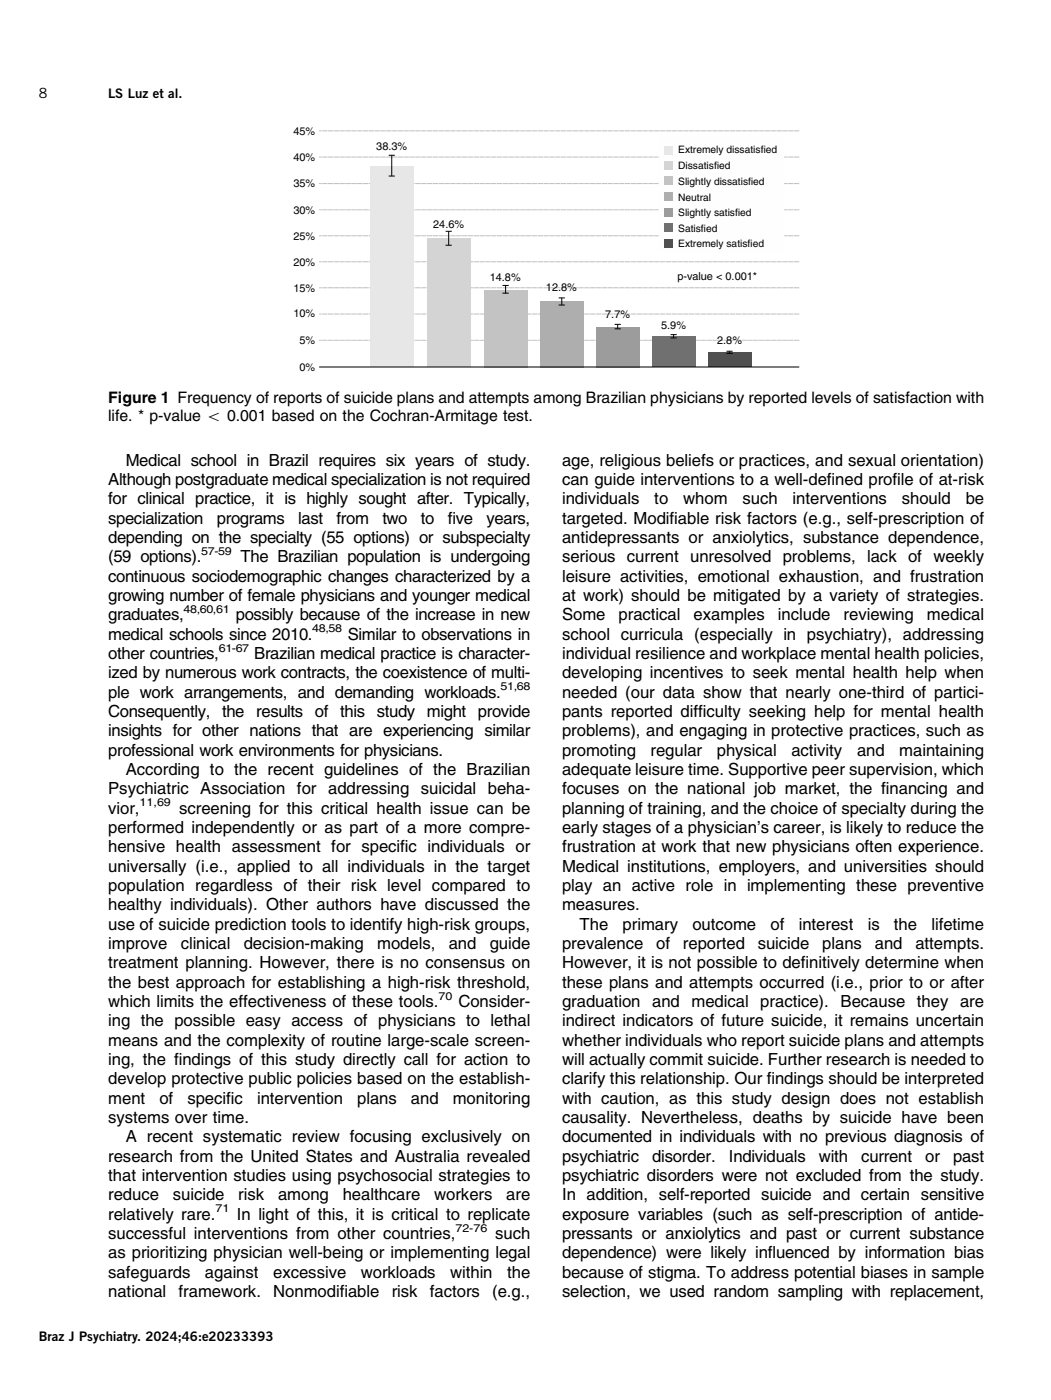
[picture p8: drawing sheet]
<svg xmlns="http://www.w3.org/2000/svg" width="210mm" height="280mm" viewBox="0 0 210 280" stroke-linecap="round" stroke-linejoin="round" font-family="sans-serif">
<defs><g id="words">
<g font-size="3.3">
<text x="25.1" y="93.1">Medical school in Brazil requires six years of study.</text>
<text x="112.3" y="93.1">age, religious beliefs or practices, and sexual orientation)</text>
<text x="21.6" y="97">Although postgraduate medical specialization is not required</text>
<text x="21.6" y="100.9">for clinical practice, it is highly sought after. Typically,</text>
<text x="112.3" y="97">can guide interventions to a well-def</text>
<text x="112.3" y="100.9">individuals</text>
<text x="130.7" y="100.9">to</text>
<text x="136.5" y="100.9">whom</text>
<text x="148.4" y="100.9">such</text>
<text x="158.4" y="100.9">interventions</text>
<text x="165.2" y="97">ined prof</text>
<text x="178.3" y="97">ile of at-risk</text>
<text x="180.2" y="100.9">should</text>
<text x="193" y="100.9">be</text>
<text x="21.6" y="104.7">specialization</text>
<text x="43.3" y="104.7">programs</text>
<text x="59.6" y="104.7">last</text>
<text x="67.2" y="104.7">from</text>
<text x="76.4" y="104.7">two</text>
<text x="84.1" y="104.7">to</text>
<text x="89.5" y="104.7">f</text>
<text x="89.5" y="104.7">ive</text>
<text x="97.2" y="104.7">years,</text>
<text x="112.3" y="104.7">targeted. Modif</text>
<text x="133.8" y="104.7">iable risk factors (e.g., self-prescription of</text>
<text x="21.6" y="108.6">depending on the specialty (55 options) or subspecialty</text>
<text x="21.6" y="112.5">(59 options).</text>
<text x="48.1" y="112.5">The Brazilian population is undergoing</text>
<text x="112.3" y="108.6">antidepressants or anxiolytics, substance dependence,</text>
<text x="112.3" y="112.5">serious current unresolved problems, lack of weekly</text>
<text x="21.6" y="116.3">continuous sociodemographic changes characterized by a</text>
<text x="112.3" y="116.3">leisure activities, emotional exhaustion, and frustration</text>
<text x="21.6" y="120.2">growing number of female physicians and younger medical</text>
<text x="21.6" y="124.1">graduates,</text>
<text x="47.1" y="124.1">possibly because of the increase in new</text>
<text x="112.3" y="120.2">at work) should be mitigated by a variety of strategies.</text>
<text x="112.3" y="124.1">Some</text>
<text x="123.6" y="124.1">practical</text>
<text x="138.6" y="124.1">examples</text>
<text x="155.4" y="124.1">include</text>
<text x="168.6" y="124.1">reviewing</text>
<text x="185.2" y="124.1">medical</text>
<text x="21.6" y="131.8">other countries,</text>
<text x="21.6" y="127.9">medical schools since 2010.</text>
<text x="50.8" y="131.8">Brazilian medical practice is character-</text>
<text x="69.5" y="127.9">Similar to observations in</text>
<text x="112.3" y="127.9">school curricula (especially in psychiatry), addressing</text>
<text x="112.3" y="131.8">individual resilience and workplace mental health policies,</text>
<text x="21.6" y="135.7">ized by numerous work contracts, the coexistence of multi-</text>
<text x="112.3" y="135.7">developing incentives to seek mental health help when</text>
<text x="21.6" y="143.4">Consequently, the results of this study might provide</text>
<text x="21.6" y="139.5">ple work arrangements, and demanding workloads.</text>
<text x="112.3" y="139.5">needed (our data show that nearly one-third of partici-</text>
<text x="112.3" y="143.4">pants reported diff</text>
<text x="139.5" y="143.4">iculty seeking help for mental health</text>
<text x="21.6" y="147.3">insights for other nations that are experiencing similar</text>
<text x="112.3" y="147.3">problems), and engaging in protective practices, such as</text>
<text x="21.6" y="151.1">professional work environments for physicians.</text>
<text x="25.1" y="155">According to the recent guidelines of the Brazilian</text>
<text x="112.3" y="151.1">promoting</text>
<text x="112.3" y="155">adequate leisure time. Supportive peer supervision, which</text>
<text x="130" y="151.1">regular</text>
<text x="143.2" y="151.1">physical</text>
<text x="158.1" y="151.1">activity</text>
<text x="171.2" y="151.1">and</text>
<text x="179.7" y="151.1">maintaining</text>
<text x="21.6" y="158.9">Psychiatric Association for addressing suicidal beha-</text>
<text x="112.3" y="158.9">focuses on the national job market, the f</text>
<text x="176.1" y="158.9">inancing and</text>
<text x="21.6" y="162.7">vior,</text>
<text x="21.6" y="166.6">performed independently or as part of a more compre-</text>
<text x="35.8" y="162.7">screening for this critical health issue can be</text>
<text x="112.3" y="162.7">planning of training, and the choice of specialty during the</text>
<text x="112.3" y="166.6">early stages of a physician’s career, is likely to reduce the</text>
<text x="21.6" y="170.5">hensive health assessment for specif</text>
<text x="80" y="170.5">ic individuals or</text>
<text x="112.3" y="170.5">frustration at work that new physicians often experience.</text>
<text x="21.6" y="174.3">universally (i.e., applied to all individuals in the target</text>
<text x="21.6" y="178.2">population regardless of their risk level compared to</text>
<text x="112.3" y="174.3">Medical institutions, employers, and universities should</text>
<text x="112.3" y="178.2">play an active role in implementing these preventive</text>
<text x="21.6" y="182.1">healthy individuals). Other authors have discussed the</text>
<text x="21.6" y="185.9">use of suicide prediction tools to identify high-risk groups,</text>
<text x="112.3" y="182.1">measures.</text>
<text x="115.8" y="185.9">The</text>
<text x="124.4" y="185.9">primary</text>
<text x="138.3" y="185.9">outcome</text>
<text x="154" y="185.9">of</text>
<text x="159.6" y="185.9">interest</text>
<text x="173.4" y="185.9">is</text>
<text x="178.6" y="185.9">the</text>
<text x="186.1" y="185.9">lifetime</text>
<text x="21.6" y="189.8">improve</text>
<text x="36.1" y="189.8">clinical</text>
<text x="48.7" y="189.8">decision-making</text>
<text x="75.4" y="189.8">models,</text>
<text x="89.7" y="189.8">and</text>
<text x="97.9" y="189.8">guide</text>
<text x="112.3" y="189.8">prevalence</text>
<text x="131.1" y="189.8">of</text>
<text x="136.5" y="189.8">reported</text>
<text x="151.4" y="189.8">suicide</text>
<text x="164.3" y="189.8">plans</text>
<text x="174.8" y="189.8">and</text>
<text x="182.9" y="189.8">attempts.</text>
<text x="21.6" y="193.7">treatment planning. However, there is no consensus on</text>
<text x="21.6" y="197.5">the best approach for establishing a high-risk threshold,</text>
<text x="112.3" y="193.7">However, it is not possible to def</text>
<text x="112.3" y="197.5">these plans and attempts occurred (i.e., prior to or after</text>
<text x="160" y="193.7">initively determine when</text>
<text x="21.6" y="201.4">which limits the effectiveness of these tools.</text>
<text x="91.6" y="201.4">Consider-</text>
<text x="112.3" y="201.4">graduation and medical practice).</text>
<text x="168" y="201.4">Because they are</text>
<text x="21.6" y="205.2">ing the possible easy access of physicians to lethal</text>
<text x="21.6" y="209.1">means and the complexity of routine large-scale screen-</text>
<text x="112.3" y="205.2">indirect indicators of future suicide, it remains uncertain</text>
<text x="112.3" y="209.1">whether individuals who report suicide plans and attempts</text>
<text x="21.6" y="213">ing, the f</text>
<text x="34.8" y="213">indings of this study directly call for action to</text>
<text x="112.3" y="213">will actually commit suicide. Further research is needed to</text>
<text x="21.6" y="216.8">develop protective public policies based on the establish-</text>
<text x="21.6" y="220.7">ment</text>
<text x="31.8" y="220.7">of</text>
<text x="37.4" y="220.7">specif</text>
<text x="45.2" y="220.7">ic</text>
<text x="51.4" y="220.7">intervention</text>
<text x="71.4" y="220.7">plans</text>
<text x="82.1" y="220.7">and</text>
<text x="90.5" y="220.7">monitoring</text>
<text x="112.3" y="216.8">clarify this relationship. Our f</text>
<text x="112.3" y="220.7">with caution, as this study design does not establish</text>
<text x="153.2" y="216.8">indings should be interpreted</text>
<text x="21.6" y="224.6">systems over time.</text>
<text x="112.3" y="224.6">causality. Nevertheless, deaths by suicide have been</text>
<text x="21.6" y="232.3">research from the United States and Australia revealed</text>
<text x="25.1" y="228.4">A recent systematic review focusing exclusively on</text>
<text x="112.3" y="228.4">documented in individuals with no previous diagnosis of</text>
<text x="112.3" y="232.3">psychiatric</text>
<text x="130.3" y="232.3">disorder.</text>
<text x="145.6" y="232.3">Individuals</text>
<text x="163.6" y="232.3">with</text>
<text x="172.1" y="232.3">current</text>
<text x="184.9" y="232.3">or</text>
<text x="190.4" y="232.3">past</text>
<text x="21.6" y="236.2">that intervention studies using psychosocial strategies to</text>
<text x="112.3" y="236.2">psychiatric disorders were not excluded from the study.</text>
<text x="21.6" y="240">reduce</text>
<text x="21.6" y="243.9">relatively rare.</text>
<text x="34.5" y="240">suicide</text>
<text x="47.3" y="243.9">In light of this, it is critical to replicate</text>
<text x="47.6" y="240">risk</text>
<text x="55.6" y="240">among</text>
<text x="68.5" y="240">healthcare</text>
<text x="86.8" y="240">workers</text>
<text x="101.2" y="240">are</text>
<text x="112.3" y="240">In addition, self-reported suicide and certain sensitive</text>
<text x="112.3" y="243.9">exposure variables (such as self-prescription of antide-</text>
<text x="21.6" y="251.6">as prioritizing physician well-being or implementing legal</text>
<text x="21.6" y="247.8">successful interventions from other countries,</text>
<text x="98.9" y="247.8">such</text>
<text x="112.3" y="247.8">pressants or anxiolytics and past or current substance</text>
<text x="112.3" y="251.6">dependence) were likely inf</text>
<text x="153.4" y="251.6">luenced by information bias</text>
<text x="21.6" y="255.5">safeguards</text>
<text x="41" y="255.5">against</text>
<text x="54.6" y="255.5">excessive</text>
<text x="72.1" y="255.5">workloads</text>
<text x="89.9" y="255.5">within</text>
<text x="101.3" y="255.5">the</text>
<text x="112.3" y="255.5">because of stigma. To address potential biases in sample</text>
<text x="21.6" y="259.4">national</text>
<text x="35.7" y="259.4">framework.</text>
<text x="54.6" y="259.4">Nonmodif</text>
<text x="67.9" y="259.4">iable</text>
<text x="78.3" y="259.4">risk</text>
<text x="85.9" y="259.4">factors</text>
<text x="98.3" y="259.4">(e.g.,</text>
<text x="112.3" y="259.4">selection, we used random sampling with replacement,</text>
</g>
<g font-size="3.2">
<text x="21.6" y="80.6">Figure 1 Frequency of reports of suicide plans and attempts among Brazilian physicians by reported levels of satisfaction with</text>
<text x="21.6" y="84.2">life. * p-value o 0.001 based on the Cochran-Armitage test.</text>
</g>
<text font-size="2.8" x="7.7" y="19.7">8</text>
<g font-size="2.6">
<text x="21.6" y="19.7">LS Luz et al.</text>
<text x="7.7" y="268.2">Braz J Psychiatry. 2024;46:e20233393</text>
</g>
<g font-size="2.2">
<text x="58.6" y="26.9">45%</text>
<text x="75.2" y="30">38.3%</text>
<text x="58.6" y="32.2">40%</text>
<text x="58.6" y="37.5">35%</text>
<text x="58.6" y="42.7">30%</text>
<text x="58.6" y="47.9">25%</text>
<text x="86.6" y="45.6">24.6%</text>
<text x="58.6" y="53.1">20%</text>
<text x="58.6" y="58.3">15%</text>
<text x="97.9" y="56.3">14.8%</text>
<text x="109.1" y="58.2">12.8%</text>
<text x="135.3" y="56.1">p-value &lt; 0.001*</text>
<text x="58.6" y="63.5">10%</text>
<text x="120.9" y="63.6">7.7%</text>
<text x="132.1" y="65.9">5.9%</text>
<text x="59.8" y="68.8">5%</text>
<text x="143.3" y="68.9">2.8%</text>
<text x="59.8" y="74.2">0%</text>
<text x="40.2" y="111">57-59</text>
<text x="36.7" y="122.6">48,60,61</text>
<text x="43.7" y="130.3">61-67</text>
<text x="62.4" y="126.4">48,58</text>
<text x="100" y="138">51,68</text>
<text x="27.9" y="161.2">11,69</text>
<text x="87.6" y="199.9">70</text>
<text x="43.1" y="242.4">71</text>
<text x="91" y="246.3">72-76</text>
</g>
<g font-size="2">
<text x="135.5" y="30.7">Extremely dissatisf</text>
<text x="135.5" y="33.8">Dissatisf</text>
<text x="142.7" y="33.8">ied</text>
<text x="152" y="30.7">ied</text>
<text x="135.5" y="40.1">Neutral</text>
<text x="135.5" y="36.9">Slightly dissatisf</text>
<text x="149.5" y="36.9">ied</text>
<text x="135.5" y="43.2">Slightly satisf</text>
<text x="135.5" y="46.4">Satisf</text>
<text x="140.1" y="46.4">ied</text>
<text x="146.9" y="43.2">ied</text>
<text x="135.5" y="49.4">Extremely satisf</text>
<text x="149.4" y="49.4">ied</text>
</g>
</g></defs>
<path d="M159.7 26.2h-95.9M159.7 31.4h-95.9M159.7 36.7h-95.9M159.7 42h-95.9M159.7 47.2h-95.9M159.7 52.4h-95.9M159.7 57.6h-95.9M159.7 62.8h-95.9M159.7 68.1h-95.9" fill="none" stroke="#bdbfc1" stroke-width=".2" stroke-dasharray="1.1 .1" stroke-linecap="butt"/>
<path d="M74 33.4h8.6v40h-8.6z" fill="#e6e7e8"/>
<path d="M85.3 47.7h8.7v25.7h-8.7z" fill="#d2d3d5"/>
<path d="M96.7 58h8.6v15.4h-8.6z" fill="#bdbfc1"/>
<path d="M107.9 60.2h8.7v13.2h-8.7z" fill="#a9abae"/>
<path d="M119.1 65.4h8.6v8h-8.6z" fill="#96989a"/>
<path d="M130.3 67.3h8.6v6.1h-8.6z" fill="#727376"/>
<path d="M141.4 70.5h8.7v2.9h-8.7z" fill="#4b4b4d"/>
<g fill="none" stroke="#000" stroke-width=".2">
<path d="M77.7 35.2h1.2M77.7 31.1h1.2M78.3 31.1v4.1M89 49h1.3M89 46.3h1.3M89.7 46.3v2.8M100.4 58.6h1.2M100.4 57.1h1.2M101 57.1v1.5M111.6 59.6h1.3M112.2 59.6v1.4M111.6 61h1.3"/>
<path d="M122.8 65.8h1.2M122.8 64.9h1.2M123.4 64.9v.9M134 67.6h1.2M134 66.9h1.2M134.6 66.9v.7M145.2 70.7h1.2M145.2 70.2h1.2M145.8 70.2v.5"/>
</g>
<path d="M131.8 27.8l.7-.2h23.3a.88 .88 0 0 1 .9 .8v21.2a.88 .88 0 0 1-.9 .8h-23.3a.88 .88 0 0 1-.9-.8v-21.2z" fill-rule="evenodd" fill="#fefefe"/>
<path d="M132.7 29.1h1.8v1.8h-1.8z" fill="#e6e7e8"/>
<path d="M132.7 32.2h1.8v1.8h-1.8z" fill="#d2d3d5"/>
<path d="M132.7 35.1h1.8v1.8h-1.8z" fill="#bdbfc1"/>
<path d="M132.7 38.4h1.8v1.7h-1.8z" fill="#a9abae"/>
<path d="M132.7 41.6h1.8v1.8h-1.8z" fill="#96989a"/>
<path d="M132.7 44.6h1.8v1.8h-1.8z" fill="#727376"/>
<path d="M132.7 47.7h1.8v1.8h-1.8z" fill="#4b4b4d"/>
<path d="M63.8 73.4h95.9" fill="none" stroke="#000" stroke-width=".2"/>
<use href="#words"/>
</svg>
